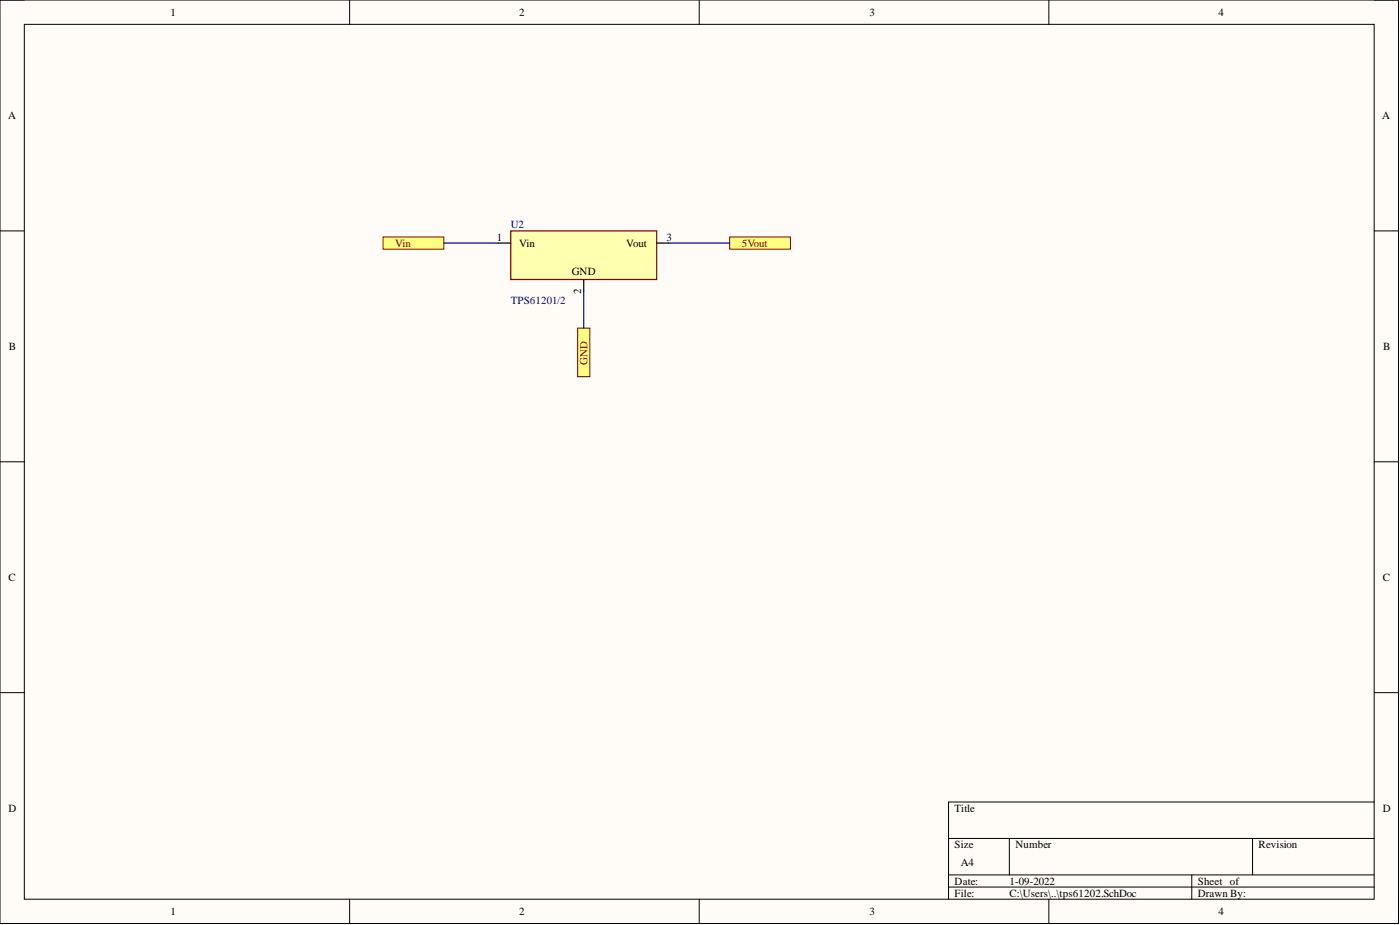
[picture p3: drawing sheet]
<svg xmlns="http://www.w3.org/2000/svg" width="292mm" height="193mm" viewBox="0 0 292 193" stroke-linecap="round" stroke-linejoin="round" font-family="sans-serif">
<defs><g id="words">
<g font-size="2.3">
<text x="35.6" y="3.3">1</text>
<text x="108.3" y="3.3">2</text>
<text x="181.4" y="3.3">3</text>
<text x="254.2" y="3.3">4</text>
<text x="1.7" y="24.8">A</text>
<text x="288.4" y="24.8">A</text>
<text x="103.7" y="50.2">1</text>
<text x="108.3" y="51.5">Vin</text>
<text x="130.7" y="51.5">Vout</text>
<text x="139" y="50.2">3</text>
<text x="119.3" y="57.3">GND</text>
<text x="121.3" y="61.4" transform="rotate(-90 121.3 61.4)">2</text>
<text x="1.9" y="73">B</text>
<text x="288.6" y="73">B</text>
<text x="1.8" y="121.2">C</text>
<text x="288.5" y="121.2">C</text>
<text x="1.8" y="169.3">D</text>
<text x="199.2" y="169.3">Title</text>
<text x="288.5" y="169.3">D</text>
<text x="199.2" y="176.9">Size</text>
<text x="211.9" y="176.9">Number</text>
<text x="262.6" y="176.9">Revision</text>
<text x="199.2" y="184.5">Date:</text>
<text x="200.4" y="180.7">A4</text>
<text x="210.6" y="184.5">1-09-2022</text>
<text x="249.9" y="184.5">Sheet of</text>
<text x="35.6" y="190.9">1</text>
<text x="108.3" y="190.9">2</text>
<text x="181.4" y="190.9">3</text>
<text x="199.2" y="187.1">File:</text>
<text x="210.6" y="187.1">C:\Users\..\tps61202.SchDoc</text>
<text x="249.9" y="187.1">Drawn By:</text>
<text x="254.2" y="190.9">4</text>
</g>
<g font-size="2.3" fill="#000080">
<text x="106.6" y="47.7">U2</text>
<text x="106.6" y="63.4">TPS61201/2</text>
</g>
<g font-size="2.3" fill="#800000">
<text x="82.5" y="51.5">Vin</text>
<text x="154.8" y="51.5">5Vout</text>
<text x="122.5" y="76.1" transform="rotate(-90 122.5 76.1)">GND</text>
</g>
</g></defs>
<path d="M0 0h291.8v192.7h-291.8z" fill-rule="evenodd" fill="#fffcf8"/>
<path d="M0 0h291.8v192.7h-291.8z" fill="none" stroke="#000" stroke-width=".21"/>
<path d="M5.1 5.1h281.6v182.5h-281.6z" fill-rule="evenodd" fill="#fffcf8"/>
<g fill="none" stroke="#000" stroke-width=".21">
<path d="M0 0h5.1M5.1 5.1h281.6v182.5h-281.6zM72.9 0v5.1M145.9 0v5.1M218.8 0v5.1M286.7 0h5.1v5.1M0 48.2h5.1M286.7 48.2h5.1M0 96.3h5.1M286.7 96.3h5.1M0 144.5h5.1M286.7 144.5h5.1"/>
<path d="M197.9 174.9h88.8M210.6 174.9v7.6M261.3 174.9v7.6M286.7 167.3h-88.8v20.3M72.9 187.6v5.1M145.9 187.6v5.1M197.9 182.5h88.8M197.9 185.1h88.8M218.8 187.6v5.1M248.7 182.5v5.1M291.8 187.6v5.1"/>
</g>
<path d="M79.9 49.4h12.7v2.6h-12.7z" fill-rule="evenodd" fill="#ffff80"/>
<path d="M79.9 49.4h12.7v2.6h-12.7z" fill="none" stroke="#800000" stroke-width=".21"/>
<path d="M152.2 49.4h12.7v2.6h-12.7z" fill-rule="evenodd" fill="#ffff80"/>
<path d="M152.2 49.4h12.7v2.6h-12.7z" fill="none" stroke="#800000" stroke-width=".21"/>
<path d="M120.5 68.4h2.6v10.2h-2.6z" fill-rule="evenodd" fill="#ffff80"/>
<path d="M120.5 68.4h2.6v10.2h-2.6z" fill="none" stroke="#800000" stroke-width=".21"/>
<path d="M106.6 48.2h30.4v10.1h-30.4z" fill-rule="evenodd" fill="#ffffb0"/>
<path d="M106.6 48.2h30.4v10.1h-30.4z" fill="none" stroke="#800000" stroke-width=".25"/>
<path d="M104 50.7h2.6M121.8 58.3v2.5M137 50.7h2.5" fill="none" stroke="#000" stroke-width=".25"/>
<path d="M92.6 50.7h11.4M139.5 50.7h12.7M121.8 60.8v7.6" fill="none" stroke="#000080" stroke-width=".25"/>
<use href="#words"/>
</svg>
